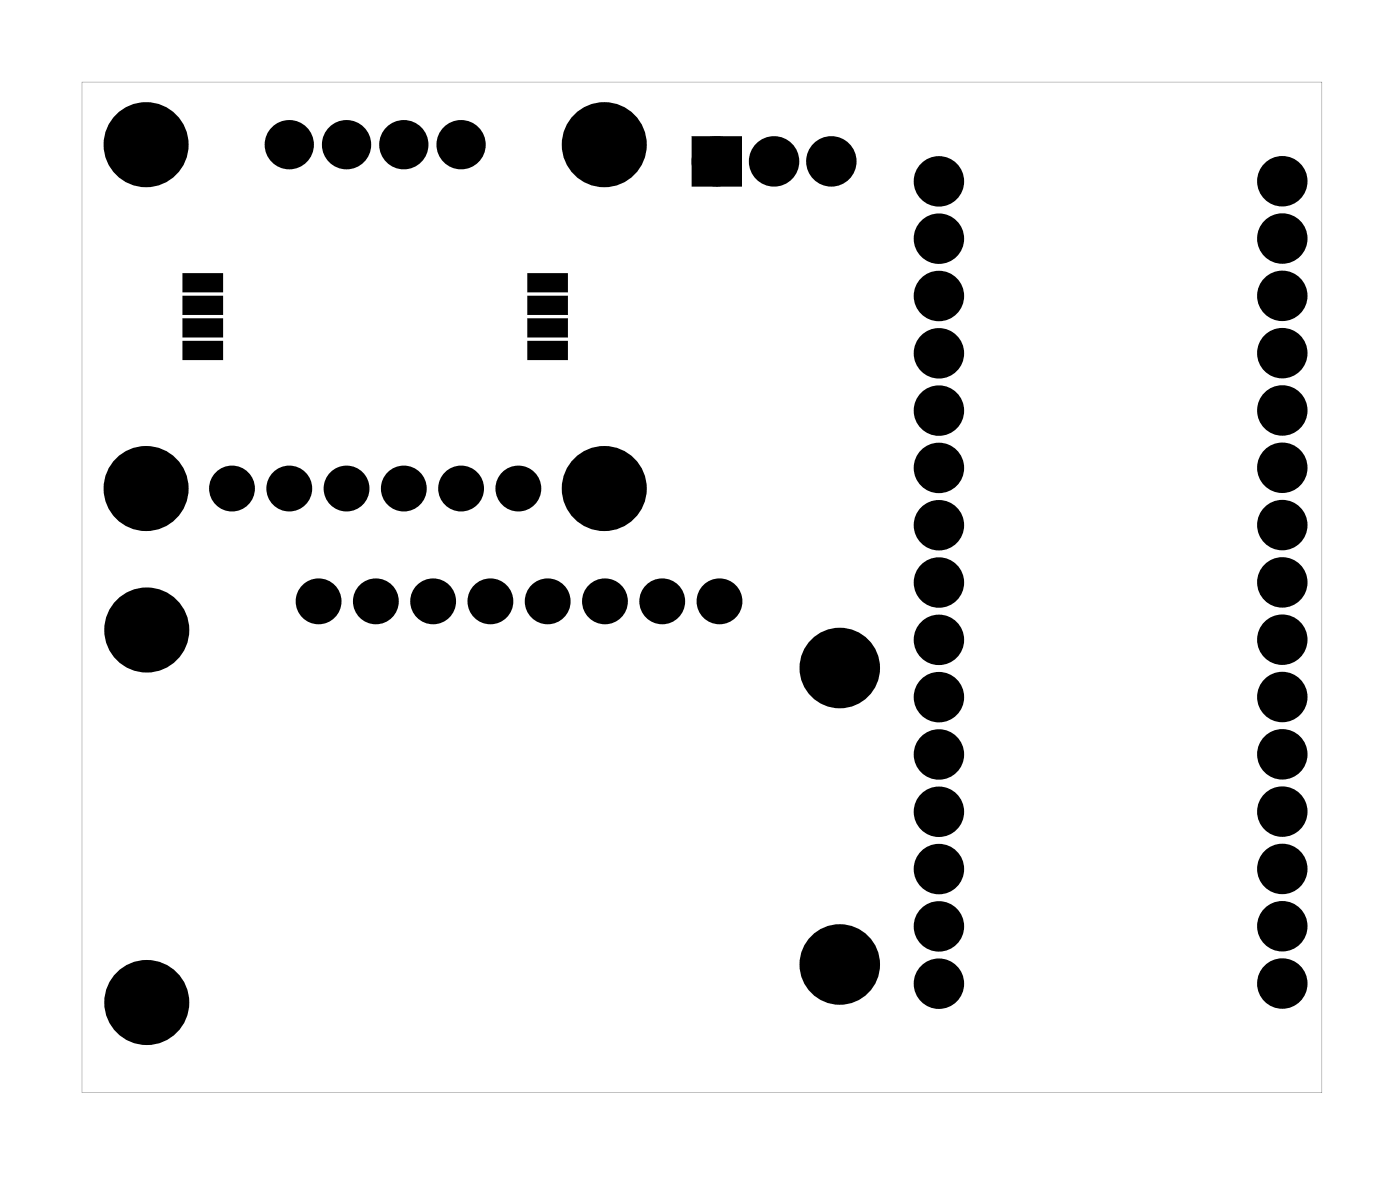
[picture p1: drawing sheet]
<svg xmlns="http://www.w3.org/2000/svg" width="62mm" height="52mm" viewBox="0 0 62 52" stroke-linecap="round" stroke-linejoin="round" font-family="sans-serif">
<g fill="#000">
<path d="M8.2 12.2h1.6v.6h-1.6zM8.2 13.2h1.6v.6h-1.6zM8.2 14.2h1.6v.6h-1.6zM8.2 15.2h1.6v.6h-1.6zM23.5 15.2h1.6v.6h-1.6zM23.5 14.2h1.6v.6h-1.6zM23.5 13.2h1.6v.6h-1.6zM23.5 12.2h1.6v.6h-1.6zM31.1 6.4h1.4v1.5h-1.4z"/>
<path d="M3.6 3.6h55v44.8h-55zM3.6 3.6v44.8h55v-44.8z"/>
</g>
<g fill="none" stroke="#000" stroke-width=".76" stroke-linecap="butt">
<path d="M31.1 6.4h1.4v1.5h-1.4z"/>
<circle cx="6.5" cy="6.4" r="1.5"/>
<circle cx="26.8" cy="6.4" r="1.5"/>
<circle cx="31.8" cy="7.2" r=".74"/>
<circle cx="34.3" cy="7.2" r=".74"/>
<circle cx="36.9" cy="7.2" r=".74"/>
<circle cx="41.6" cy="10.6" r=".74"/>
<circle cx="41.6" cy="13.1" r=".74"/>
<circle cx="41.6" cy="8" r=".74"/>
<circle cx="41.6" cy="18.2" r=".74"/>
<circle cx="41.6" cy="15.7" r=".74"/>
<circle cx="56.9" cy="18.2" r=".74"/>
<circle cx="56.9" cy="15.7" r=".74"/>
<circle cx="56.9" cy="13.1" r=".74"/>
<circle cx="56.9" cy="10.6" r=".74"/>
<circle cx="56.9" cy="8" r=".74"/>
<circle cx="6.5" cy="21.7" r="1.5"/>
<circle cx="6.5" cy="27.9" r="1.5"/>
<circle cx="26.8" cy="21.7" r="1.5"/>
<circle cx="37.2" cy="29.6" r="1.4"/>
<circle cx="41.6" cy="30.9" r=".74"/>
<circle cx="41.6" cy="38.5" r=".74"/>
<circle cx="41.6" cy="28.4" r=".74"/>
<circle cx="41.6" cy="36" r=".74"/>
<circle cx="41.6" cy="33.4" r=".74"/>
<circle cx="41.6" cy="25.8" r=".74"/>
<circle cx="41.6" cy="20.7" r=".74"/>
<circle cx="41.6" cy="23.3" r=".74"/>
<circle cx="56.9" cy="20.7" r=".74"/>
<circle cx="56.9" cy="23.3" r=".74"/>
<circle cx="56.9" cy="28.4" r=".74"/>
<circle cx="56.9" cy="30.9" r=".74"/>
<circle cx="56.9" cy="25.8" r=".74"/>
<circle cx="56.9" cy="38.5" r=".74"/>
<circle cx="56.9" cy="36" r=".74"/>
<circle cx="56.9" cy="33.4" r=".74"/>
<circle cx="6.5" cy="44.4" r="1.5"/>
<circle cx="37.2" cy="42.7" r="1.4"/>
<circle cx="41.6" cy="43.6" r=".74"/>
<circle cx="41.6" cy="41.1" r=".74"/>
<circle cx="56.9" cy="41.1" r=".74"/>
<circle cx="56.9" cy="43.6" r=".74"/>
</g>
<g fill="#000">
<circle cx="6.5" cy="6.4" r="1.5"/>
<circle cx="12.8" cy="6.4" r=".73"/>
<circle cx="15.4" cy="6.4" r=".73"/>
<circle cx="17.9" cy="6.4" r=".73"/>
<circle cx="20.4" cy="6.4" r=".73"/>
<circle cx="26.8" cy="6.4" r="1.5"/>
<circle cx="31.8" cy="7.2" r=".74"/>
<circle cx="34.3" cy="7.2" r=".74"/>
<circle cx="36.9" cy="7.2" r=".74"/>
<circle cx="41.6" cy="8" r=".74"/>
<circle cx="41.6" cy="15.7" r=".74"/>
<circle cx="41.6" cy="18.2" r=".74"/>
<circle cx="41.6" cy="13.1" r=".74"/>
<circle cx="41.6" cy="10.6" r=".74"/>
<circle cx="56.9" cy="18.2" r=".74"/>
<circle cx="56.9" cy="15.7" r=".74"/>
<circle cx="56.9" cy="8" r=".74"/>
<circle cx="56.9" cy="13.1" r=".74"/>
<circle cx="56.9" cy="10.6" r=".74"/>
<circle cx="6.5" cy="21.7" r="1.5"/>
<circle cx="6.5" cy="27.9" r="1.5"/>
<circle cx="10.3" cy="21.7" r=".69"/>
<circle cx="12.8" cy="21.7" r=".69"/>
<circle cx="14.1" cy="26.7" r=".69"/>
<circle cx="15.4" cy="21.7" r=".69"/>
<circle cx="16.7" cy="26.7" r=".69"/>
<circle cx="17.9" cy="21.7" r=".69"/>
<circle cx="19.2" cy="26.7" r=".7"/>
<circle cx="20.4" cy="21.7" r=".69"/>
<circle cx="21.7" cy="26.7" r=".7"/>
<circle cx="23" cy="21.7" r=".69"/>
<circle cx="24.3" cy="26.7" r=".7"/>
<circle cx="26.8" cy="21.7" r="1.5"/>
<circle cx="26.8" cy="26.7" r=".7"/>
<circle cx="29.4" cy="26.7" r=".7"/>
<circle cx="31.9" cy="26.7" r=".7"/>
<circle cx="37.2" cy="29.6" r="1.4"/>
<circle cx="41.6" cy="23.3" r=".74"/>
<circle cx="41.6" cy="33.4" r=".74"/>
<circle cx="41.6" cy="38.5" r=".74"/>
<circle cx="41.6" cy="36" r=".74"/>
<circle cx="41.6" cy="20.7" r=".74"/>
<circle cx="41.6" cy="25.8" r=".74"/>
<circle cx="41.6" cy="28.4" r=".74"/>
<circle cx="41.6" cy="30.9" r=".74"/>
<circle cx="56.9" cy="23.3" r=".74"/>
<circle cx="56.9" cy="20.7" r=".74"/>
<circle cx="56.9" cy="25.8" r=".74"/>
<circle cx="56.9" cy="33.4" r=".74"/>
<circle cx="56.9" cy="38.5" r=".74"/>
<circle cx="56.9" cy="28.4" r=".74"/>
<circle cx="56.9" cy="30.9" r=".74"/>
<circle cx="56.9" cy="36" r=".74"/>
<circle cx="6.5" cy="44.4" r="1.5"/>
<circle cx="37.2" cy="42.7" r="1.4"/>
<circle cx="41.6" cy="41.1" r=".74"/>
<circle cx="41.6" cy="43.6" r=".74"/>
<circle cx="56.9" cy="43.6" r=".74"/>
<circle cx="56.9" cy="41.1" r=".74"/>
</g>
<g fill="none" stroke="#000" stroke-width=".64" stroke-linecap="butt">
<circle cx="10.3" cy="21.7" r=".69"/>
<circle cx="12.8" cy="21.7" r=".69"/>
<circle cx="14.1" cy="26.7" r=".69"/>
<circle cx="15.4" cy="21.7" r=".69"/>
<circle cx="16.7" cy="26.7" r=".69"/>
<circle cx="17.9" cy="21.7" r=".69"/>
<circle cx="19.2" cy="26.7" r=".7"/>
<circle cx="20.4" cy="21.7" r=".69"/>
<circle cx="21.7" cy="26.7" r=".7"/>
<circle cx="23" cy="21.7" r=".69"/>
<circle cx="24.3" cy="26.7" r=".7"/>
<circle cx="26.8" cy="26.7" r=".7"/>
<circle cx="29.4" cy="26.7" r=".7"/>
<circle cx="31.9" cy="26.7" r=".7"/>
</g>
<path d="M8.2 12.2h1.6v.6h-1.6zM8.2 13.2h1.6v.6h-1.6zM8.2 14.2h1.6v.6h-1.6zM8.2 15.2h1.6v.6h-1.6zM23.5 15.2h1.6v.6h-1.6zM23.5 14.2h1.6v.6h-1.6zM23.5 13.2h1.6v.6h-1.6zM23.5 12.2h1.6v.6h-1.6z" fill="none" stroke="#000" stroke-width=".25"/>
<g fill="none" stroke="#000" stroke-width=".72" stroke-linecap="butt">
<circle cx="12.8" cy="6.4" r=".73"/>
<circle cx="15.4" cy="6.4" r=".73"/>
<circle cx="17.9" cy="6.4" r=".73"/>
<circle cx="20.4" cy="6.4" r=".73"/>
</g>
</svg>
